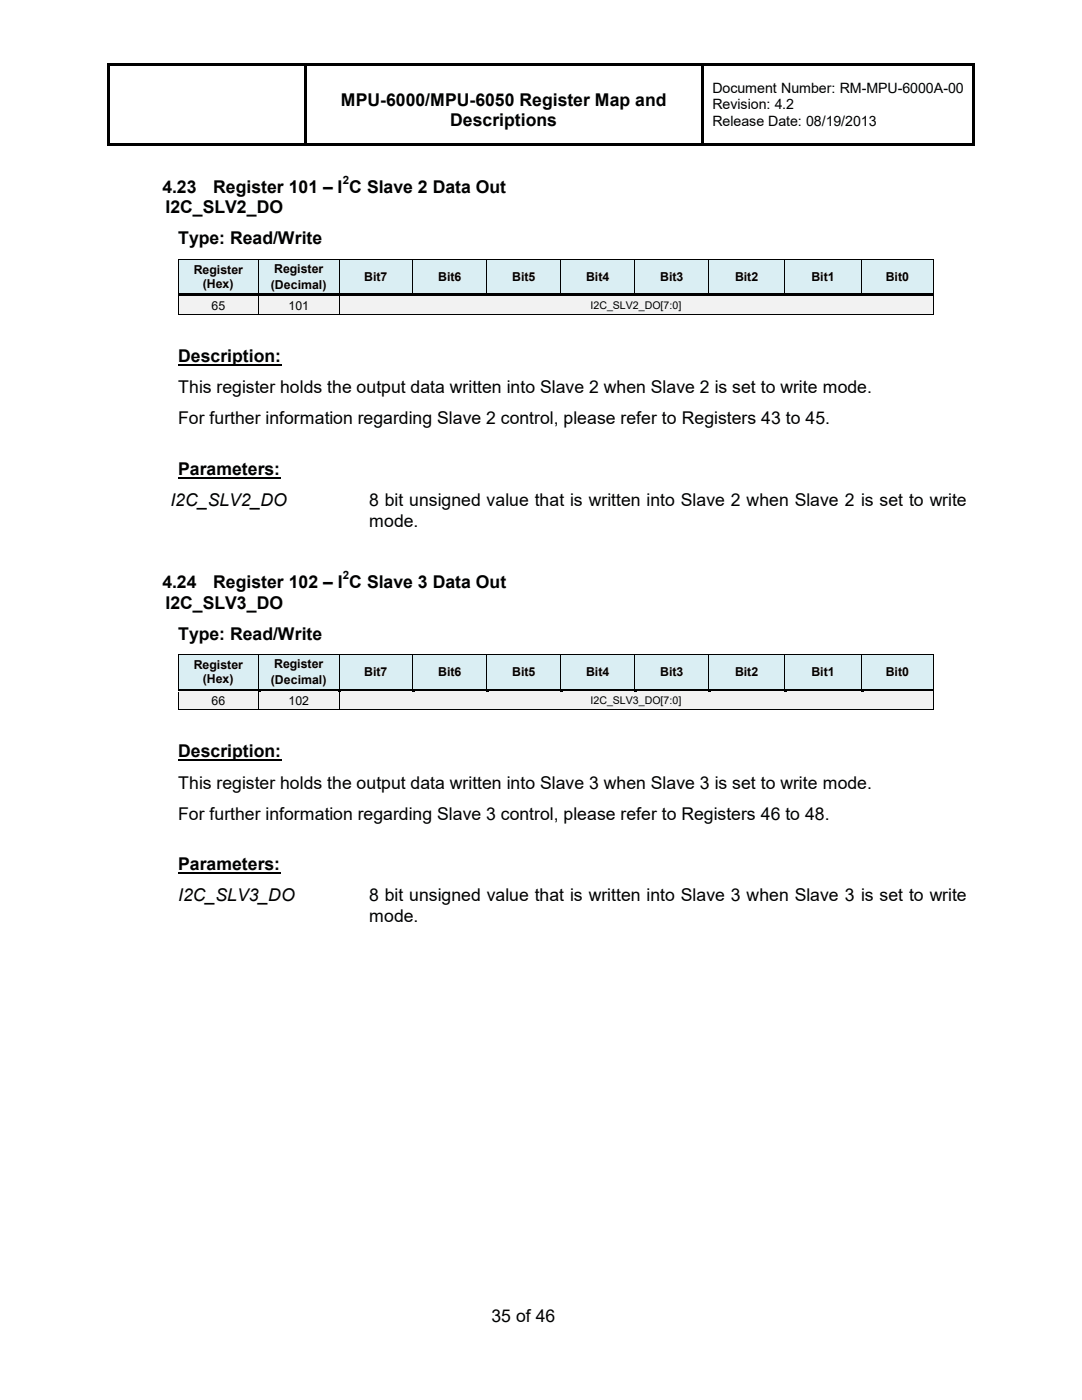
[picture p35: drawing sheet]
<svg xmlns="http://www.w3.org/2000/svg" width="216mm" height="279mm" viewBox="0 0 216 279" stroke-linecap="round" stroke-linejoin="round" font-family="sans-serif">
<defs><g id="words">
<g font-size="3.5">
<text x="68" y="21.1">MPU-6000/MPU-6050 Register Map and</text>
<text x="89.8" y="25.2">Descriptions</text>
<text x="32.4" y="38.5">4.23</text>
<text x="42.5" y="38.5">Register 101 – I C Slave 2 Data Out</text>
<text x="33" y="42.6">I2C_SLV2_DO</text>
<text x="35.6" y="48.7">Type: Read/Write</text>
<text x="35.6" y="72.2">Description:</text>
<text x="35.6" y="78.5">This register holds the output data written into Slave 2 when Slave 2 is set to write mode.</text>
<text x="35.6" y="84.6">For further information regarding Slave 2 control, please refer to Registers 43 to 45.</text>
<text x="35.6" y="94.8">Parameters:</text>
<text x="34" y="101">I2C_SLV2_DO</text>
<text x="73.7" y="101">8 bit unsigned value that is written into Slave 2 when Slave 2 is set to write</text>
<text x="73.7" y="105.1">mode.</text>
<text x="32.4" y="117.4">4.24</text>
<text x="42.5" y="117.4">Register 102 – I C Slave 3 Data Out</text>
<text x="33" y="121.5">I2C_SLV3_DO</text>
<text x="35.6" y="127.7">Type: Read/Write</text>
<text x="35.6" y="151.2">Description:</text>
<text x="35.6" y="157.4">This register holds the output data written into Slave 3 when Slave 3 is set to write mode.</text>
<text x="35.6" y="163.6">For further information regarding Slave 3 control, please refer to Registers 46 to 48.</text>
<text x="35.6" y="173.7">Parameters:</text>
<text x="35.6" y="179.9">I2C_SLV3_DO</text>
<text x="73.7" y="179.9">8 bit unsigned value that is written into Slave 3 when Slave 3 is set to write</text>
<text x="73.7" y="184">mode.</text>
<text x="98.1" y="263.8">35 of 46</text>
</g>
<g font-size="2.8">
<text x="142.1" y="18.6">Document Number: RM-MPU-6000A-00</text>
<text x="142.1" y="21.8">Revision: 4.2</text>
<text x="142.1" y="25.1">Release Date: 08/19/2013</text>
</g>
<g font-size="2.5">
<text x="38.7" y="54.6">Register</text>
<text x="40.5" y="57.5">(Hex)</text>
<text x="54.1" y="57.7">(Decimal)</text>
<text x="54.7" y="54.4">Register</text>
<text x="72.7" y="56.1">Bit7</text>
<text x="87.4" y="56.1">Bit6</text>
<text x="102.2" y="56.1">Bit5</text>
<text x="116.9" y="56.1">Bit4</text>
<text x="131.7" y="56.1">Bit3</text>
<text x="146.7" y="56.1">Bit2</text>
<text x="161.9" y="56.1">Bit1</text>
<text x="176.7" y="56.1">Bit0</text>
<text x="42.2" y="61.8">65</text>
<text x="57.6" y="61.8">101</text>
<text x="38.7" y="133.5">Register</text>
<text x="40.5" y="136.4">(Hex)</text>
<text x="54.1" y="136.5">(Decimal)</text>
<text x="54.7" y="133.4">Register</text>
<text x="72.7" y="134.9">Bit7</text>
<text x="87.4" y="134.9">Bit6</text>
<text x="102.2" y="134.9">Bit5</text>
<text x="116.9" y="134.9">Bit4</text>
<text x="131.7" y="134.9">Bit3</text>
<text x="146.7" y="134.9">Bit2</text>
<text x="161.9" y="134.9">Bit1</text>
<text x="176.7" y="134.9">Bit0</text>
<text x="42.2" y="140.6">66</text>
<text x="57.6" y="140.6">102</text>
</g>
<g font-size="2.3">
<text x="68.4" y="36.7">2</text>
<text x="68.4" y="115.6">2</text>
</g>
<g font-size="2.1">
<text x="117.8" y="61.6">I2C_SLV2_DO[7:0]</text>
<text x="117.8" y="140.6">I2C_SLV3_DO[7:0]</text>
</g>
</g></defs>
<g fill="#000">
<path d="M21.4 12.7h.5v.6h-.5z" fill-rule="evenodd"/>
<path d="M21.4 12.7h.5v.5h-.5z" fill-rule="evenodd"/>
<path d="M21.4 13.2h.5v15.4h-.5z" fill-rule="evenodd"/>
<path d="M21.9 12.7h38.7v.5h-38.7z" fill-rule="evenodd"/>
<path d="M60.6 13.2l.5 .1z" fill-rule="evenodd"/>
<path d="M60.6 12.7h.5v.5h-.5z" fill-rule="evenodd"/>
<path d="M60.6 13.2h.5v15.4h-.5z" fill-rule="evenodd"/>
<path d="M61.1 12.7h78.9v.5h-78.9z" fill-rule="evenodd"/>
<path d="M140 13.2l.5 .1z" fill-rule="evenodd"/>
<path d="M140 12.7h.5v.5h-.5z" fill-rule="evenodd"/>
<path d="M140 13.2h.5v15.4h-.5z" fill-rule="evenodd"/>
<path d="M140.5 12.7h53.5v.5h-53.5z" fill-rule="evenodd"/>
<path d="M194 12.7h.5v.6h-.5z" fill-rule="evenodd"/>
<path d="M194 12.7h.5v.5h-.5z" fill-rule="evenodd"/>
<path d="M194 13.2h.5v15.4h-.5z" fill-rule="evenodd"/>
<path d="M21.4 28.6h.5v.5h-.5z" fill-rule="evenodd"/>
<path d="M21.4 28.6h.5v.5h-.5z" fill-rule="evenodd"/>
<path d="M21.9 28.6h38.7v.5h-38.7z" fill-rule="evenodd"/>
<path d="M60.6 28.6h.5v.5h-.5z" fill-rule="evenodd"/>
<path d="M61.1 28.6h78.9v.5h-78.9z" fill-rule="evenodd"/>
<path d="M140 28.6h.5v.5h-.5z" fill-rule="evenodd"/>
<path d="M140.5 28.6h53.5v.5h-53.5z" fill-rule="evenodd"/>
<path d="M194 28.6h.5v.5h-.5z" fill-rule="evenodd"/>
<path d="M194 28.6h.5v.5h-.5z" fill-rule="evenodd"/>
</g>
<path d="M35.7 52h15.8" fill="none" stroke="#daeef3" stroke-width=".2"/>
<g fill="#daeef3">
<path d="M35.7 52h1.8v6.4h-1.8z" fill-rule="evenodd"/>
<path d="M49.7 52h1.8v6.4h-1.8z" fill-rule="evenodd"/>
</g>
<path d="M35.7 58.5h15.8" fill="none" stroke="#daeef3" stroke-width=".2"/>
<g fill="#daeef3">
<path d="M37.5 52h12.2v3.3h-12.2z" fill-rule="evenodd"/>
<path d="M37.5 55.3h12.2v3.1h-12.2z" fill-rule="evenodd"/>
<path d="M51.7 51.9h1.8v6.7h-1.8z" fill-rule="evenodd"/>
<path d="M65.7 51.9h1.8v6.7h-1.8z" fill-rule="evenodd"/>
<path d="M53.5 51.9h12.2v3.5h-12.2z" fill-rule="evenodd"/>
<path d="M53.5 55.4h12.2v3.2h-12.2z" fill-rule="evenodd"/>
<path d="M67.7 51.9h14.6v1.6h-14.6z" fill-rule="evenodd"/>
<path d="M67.7 53.5h1.8v3.5h-1.8z" fill-rule="evenodd"/>
<path d="M80.5 53.5h1.8v3.5h-1.8z" fill-rule="evenodd"/>
<path d="M67.7 57h14.6v1.6h-14.6z" fill-rule="evenodd"/>
<path d="M69.5 53.5h11v3.5h-11z" fill-rule="evenodd"/>
<path d="M82.5 51.9h14.6v1.6h-14.6z" fill-rule="evenodd"/>
<path d="M82.5 53.5h1.8v3.5h-1.8z" fill-rule="evenodd"/>
<path d="M95.3 53.5h1.8v3.5h-1.8z" fill-rule="evenodd"/>
<path d="M82.5 57h14.6v1.6h-14.6z" fill-rule="evenodd"/>
<path d="M84.3 53.5h11v3.5h-11z" fill-rule="evenodd"/>
<path d="M97.3 51.9h14.5v1.6h-14.5z" fill-rule="evenodd"/>
<path d="M97.3 53.5h1.8v3.5h-1.8z" fill-rule="evenodd"/>
<path d="M110 53.5h1.8v3.5h-1.8z" fill-rule="evenodd"/>
<path d="M97.3 57h14.5v1.6h-14.5z" fill-rule="evenodd"/>
<path d="M99.1 53.5h10.9v3.5h-10.9z" fill-rule="evenodd"/>
<path d="M112 51.9h14.6v1.6h-14.6z" fill-rule="evenodd"/>
<path d="M112 53.5h1.8v3.5h-1.8z" fill-rule="evenodd"/>
<path d="M124.8 53.5h1.8v3.5h-1.8z" fill-rule="evenodd"/>
<path d="M112 57h14.6v1.6h-14.6z" fill-rule="evenodd"/>
<path d="M113.8 53.5h11v3.5h-11z" fill-rule="evenodd"/>
<path d="M126.8 51.9h14.6v1.6h-14.6z" fill-rule="evenodd"/>
<path d="M126.8 53.5h1.8v3.5h-1.8z" fill-rule="evenodd"/>
<path d="M139.6 53.5h1.8v3.5h-1.8z" fill-rule="evenodd"/>
<path d="M126.8 57h14.6v1.6h-14.6z" fill-rule="evenodd"/>
<path d="M128.6 53.5h11v3.5h-11z" fill-rule="evenodd"/>
<path d="M141.5 51.9h14.9v1.6h-14.9z" fill-rule="evenodd"/>
<path d="M141.5 53.5h1.9v3.5h-1.9z" fill-rule="evenodd"/>
<path d="M154.7 53.5h1.7v3.5h-1.7z" fill-rule="evenodd"/>
<path d="M141.5 57h14.9v1.6h-14.9z" fill-rule="evenodd"/>
<path d="M143.4 53.5h11.3v3.5h-11.3z" fill-rule="evenodd"/>
<path d="M156.7 51.9h15.2v1.6h-15.2z" fill-rule="evenodd"/>
<path d="M156.7 53.5h1.7v3.5h-1.7z" fill-rule="evenodd"/>
<path d="M170 53.5h1.9v3.5h-1.9z" fill-rule="evenodd"/>
<path d="M156.7 57h15.2v1.6h-15.2z" fill-rule="evenodd"/>
<path d="M158.4 53.5h11.6v3.5h-11.6z" fill-rule="evenodd"/>
<path d="M172 51.9h14.1v1.6h-14.1z" fill-rule="evenodd"/>
<path d="M172 53.5h1.9v3.5h-1.9z" fill-rule="evenodd"/>
<path d="M184.3 53.5h1.8v3.5h-1.8z" fill-rule="evenodd"/>
<path d="M172 57h14.1v1.6h-14.1z" fill-rule="evenodd"/>
<path d="M173.9 53.5h10.4v3.5h-10.4z" fill-rule="evenodd"/>
</g>
<g fill="#000">
<path d="M35.5 51.7h.2v.2h-.2z" fill-rule="evenodd"/>
<path d="M35.5 51.7h.2v.2h-.2z" fill-rule="evenodd"/>
<path d="M51.5 51.7h.2v.2h-.2z" fill-rule="evenodd"/>
<path d="M67.6 51.7h.1v.2h-.1z" fill-rule="evenodd"/>
<path d="M82.3 51.7h.2v.2h-.2z" fill-rule="evenodd"/>
<path d="M97.1 51.7h.2v.2h-.2z" fill-rule="evenodd"/>
<path d="M111.8 51.7h.2v.2h-.2z" fill-rule="evenodd"/>
<path d="M126.6 51.7h.2v.2h-.2z" fill-rule="evenodd"/>
<path d="M141.4 51.7h.1v.2h-.1z" fill-rule="evenodd"/>
<path d="M156.5 51.7h.2v.2h-.2z" fill-rule="evenodd"/>
<path d="M171.9 51.7h.1v.2h-.1z" fill-rule="evenodd"/>
<path d="M186.1 51.7h.2v.2h-.2z" fill-rule="evenodd"/>
<path d="M186.1 51.7h.2v.2h-.2z" fill-rule="evenodd"/>
</g>
<g fill="none" stroke="#000" stroke-width=".2">
<path d="M35.6 51.9v6.7M35.7 51.8h15.8M51.6 51.9v6.7M51.7 51.8h15.9M67.7 51.9v6.7M67.7 51.8h14.6M82.4 51.9v6.7M82.5 51.8h14.6M97.2 51.9v6.7M97.3 51.8h14.5M111.9 51.9v6.7M112 51.8h14.6"/>
<path d="M126.7 51.9v6.7M126.8 51.8h14.6M141.5 51.9v6.7M141.5 51.8h15M156.6 51.9v6.7M156.7 51.8h15.2M172 51.9v6.7M172 51.8h14.1M186.2 51.9v6.7"/>
</g>
<g fill="#f2f2f2">
<path d="M35.7 59.1h1.8v3.6h-1.8z" fill-rule="evenodd"/>
<path d="M49.7 59.1h1.8v3.6h-1.8z" fill-rule="evenodd"/>
<path d="M37.5 59.1h12.2v3.6h-12.2z" fill-rule="evenodd"/>
<path d="M51.7 59.1h1.8v3.6h-1.8z" fill-rule="evenodd"/>
<path d="M65.7 59.1h1.8v3.6h-1.8z" fill-rule="evenodd"/>
<path d="M53.5 59.1h12.2v3.6h-12.2z" fill-rule="evenodd"/>
</g>
<path d="M67.7 59.2h118.4" fill="none" stroke="#f2f2f2" stroke-width=".2"/>
<g fill="#f2f2f2">
<path d="M67.7 59.3h1.8v3.2h-1.8z" fill-rule="evenodd"/>
<path d="M184.3 59.3h1.8v3.2h-1.8z" fill-rule="evenodd"/>
</g>
<path d="M67.7 62.6h118.4" fill="none" stroke="#f2f2f2" stroke-width=".2"/>
<path d="M69.5 59.3h114.8v3.2h-114.8z" fill-rule="evenodd" fill="#f2f2f2"/>
<g fill="#000">
<path d="M35.5 58.6h.2v.5h-.2z" fill-rule="evenodd"/>
<path d="M35.7 58.6h15.8v.5h-15.8z" fill-rule="evenodd"/>
</g>
<path d="M35.7 59.1h15.8" fill="none" stroke="#f2f2f2" stroke-width=".2"/>
<path d="M51.7 59.1h.3z" fill-rule="evenodd" fill="#f2f2f2"/>
<g fill="#000">
<path d="M51.5 59.1h.2z" fill-rule="evenodd"/>
<path d="M51.5 58.6h.5v.5h-.5z" fill-rule="evenodd"/>
<path d="M52 58.6h15.6v.5h-15.6z" fill-rule="evenodd"/>
</g>
<path d="M52 59.1h15.6" fill="none" stroke="#f2f2f2" stroke-width=".2"/>
<path d="M67.7 59.1h.4z" fill-rule="evenodd" fill="#f2f2f2"/>
<g fill="#000">
<path d="M67.6 59.1h.1z" fill-rule="evenodd"/>
<path d="M67.6 58.6h.5v.5h-.5z" fill-rule="evenodd"/>
<path d="M68.1 58.6h14.2v.5h-14.2z" fill-rule="evenodd"/>
</g>
<path d="M68.1 59.1h14.2" fill="none" stroke="#f2f2f2" stroke-width=".2"/>
<path d="M82.3 59.1h.5z" fill-rule="evenodd" fill="#f2f2f2"/>
<g fill="#000">
<path d="M82.3 58.6h.5v.5h-.5z" fill-rule="evenodd"/>
<path d="M82.8 58.6h14.3v.5h-14.3z" fill-rule="evenodd"/>
</g>
<path d="M82.8 59.1h14.3" fill="none" stroke="#f2f2f2" stroke-width=".2"/>
<path d="M97.1 59.1h.5z" fill-rule="evenodd" fill="#f2f2f2"/>
<g fill="#000">
<path d="M97.1 58.6h.5v.5h-.5z" fill-rule="evenodd"/>
<path d="M97.6 58.6h14.2v.5h-14.2z" fill-rule="evenodd"/>
</g>
<path d="M97.6 59.1h14.2" fill="none" stroke="#f2f2f2" stroke-width=".2"/>
<path d="M111.8 59.1h.5z" fill-rule="evenodd" fill="#f2f2f2"/>
<g fill="#000">
<path d="M111.8 58.6h.5v.5h-.5z" fill-rule="evenodd"/>
<path d="M112.3 58.6h14.3v.5h-14.3z" fill-rule="evenodd"/>
</g>
<path d="M112.3 59.1h14.3" fill="none" stroke="#f2f2f2" stroke-width=".2"/>
<path d="M126.6 59.1h.5z" fill-rule="evenodd" fill="#f2f2f2"/>
<g fill="#000">
<path d="M126.6 58.6h.5v.5h-.5z" fill-rule="evenodd"/>
<path d="M127.1 58.6h14.3v.5h-14.3z" fill-rule="evenodd"/>
</g>
<path d="M127.1 59.1h14.3" fill="none" stroke="#f2f2f2" stroke-width=".2"/>
<path d="M141.4 59.1h.5z" fill-rule="evenodd" fill="#f2f2f2"/>
<g fill="#000">
<path d="M141.4 58.6h.5v.5h-.5z" fill-rule="evenodd"/>
<path d="M141.9 58.6h14.6v.5h-14.6z" fill-rule="evenodd"/>
</g>
<path d="M141.9 59.1h14.6" fill="none" stroke="#f2f2f2" stroke-width=".2"/>
<path d="M156.5 59.1h.5z" fill-rule="evenodd" fill="#f2f2f2"/>
<g fill="#000">
<path d="M156.5 58.6h.5v.5h-.5z" fill-rule="evenodd"/>
<path d="M157 58.6h14.9v.5h-14.9z" fill-rule="evenodd"/>
</g>
<path d="M157 59.1h14.9" fill="none" stroke="#f2f2f2" stroke-width=".2"/>
<path d="M171.9 59.1h.5z" fill-rule="evenodd" fill="#f2f2f2"/>
<g fill="#000">
<path d="M171.9 58.6h.5v.5h-.5z" fill-rule="evenodd"/>
<path d="M172.4 58.6h13.7v.5h-13.7z" fill-rule="evenodd"/>
<path d="M186.1 58.6h.2v.5h-.2z" fill-rule="evenodd"/>
<path d="M35.5 62.7h.2v.2h-.2z" fill-rule="evenodd"/>
<path d="M35.5 62.7h.2v.2h-.2z" fill-rule="evenodd"/>
<path d="M51.5 62.7h.2v.2h-.2z" fill-rule="evenodd"/>
<path d="M67.6 62.7h.1v.2h-.1z" fill-rule="evenodd"/>
<path d="M186.1 62.7h.2v.2h-.2z" fill-rule="evenodd"/>
<path d="M186.1 62.7h.2v.2h-.2z" fill-rule="evenodd"/>
</g>
<path d="M172.4 59.1h13.7" fill="none" stroke="#f2f2f2" stroke-width=".2"/>
<path d="M35.6 59.1v3.6M51.6 59.1v3.6M67.7 59.1v3.6M186.2 59.1v3.6M35.7 62.8h15.8M51.7 62.8h15.9M67.7 62.8h118.4" fill="none" stroke="#000" stroke-width=".2"/>
<path d="M35.6 72.8h20.5M35.6 95.4h20.4" fill="none" stroke="#000" stroke-width=".38"/>
<path d="M35.7 130.9h15.8" fill="none" stroke="#daeef3" stroke-width=".2"/>
<g fill="#daeef3">
<path d="M35.7 131h1.8v6.3h-1.8z" fill-rule="evenodd"/>
<path d="M49.7 131h1.8v6.3h-1.8z" fill-rule="evenodd"/>
</g>
<path d="M35.7 137.4h15.8" fill="none" stroke="#daeef3" stroke-width=".2"/>
<g fill="#daeef3">
<path d="M37.5 131h12.2v3.1h-12.2z" fill-rule="evenodd"/>
<path d="M37.5 134.1h12.2v3.2h-12.2z" fill-rule="evenodd"/>
<path d="M51.7 130.8h1.8v6.7h-1.8z" fill-rule="evenodd"/>
<path d="M65.7 130.8h1.8v6.7h-1.8z" fill-rule="evenodd"/>
<path d="M53.5 130.8h12.2v3.5h-12.2z" fill-rule="evenodd"/>
<path d="M53.5 134.3h12.2v3.2h-12.2z" fill-rule="evenodd"/>
<path d="M67.7 130.8h14.6v1.6h-14.6z" fill-rule="evenodd"/>
<path d="M67.7 132.4h1.8v3.5h-1.8z" fill-rule="evenodd"/>
<path d="M80.5 132.4h1.8v3.5h-1.8z" fill-rule="evenodd"/>
<path d="M67.7 135.9h14.6v1.6h-14.6z" fill-rule="evenodd"/>
<path d="M69.5 132.4h11v3.5h-11z" fill-rule="evenodd"/>
<path d="M82.5 130.8h14.6v1.6h-14.6z" fill-rule="evenodd"/>
<path d="M82.5 132.4h1.8v3.5h-1.8z" fill-rule="evenodd"/>
<path d="M95.3 132.4h1.8v3.5h-1.8z" fill-rule="evenodd"/>
<path d="M82.5 135.9h14.6v1.6h-14.6z" fill-rule="evenodd"/>
<path d="M84.3 132.4h11v3.5h-11z" fill-rule="evenodd"/>
<path d="M97.3 130.8h14.5v1.6h-14.5z" fill-rule="evenodd"/>
<path d="M97.3 132.4h1.8v3.5h-1.8z" fill-rule="evenodd"/>
<path d="M110 132.4h1.8v3.5h-1.8z" fill-rule="evenodd"/>
<path d="M97.3 135.9h14.5v1.6h-14.5z" fill-rule="evenodd"/>
<path d="M99.1 132.4h10.9v3.5h-10.9z" fill-rule="evenodd"/>
<path d="M112 130.8h14.6v1.6h-14.6z" fill-rule="evenodd"/>
<path d="M112 132.4h1.8v3.5h-1.8z" fill-rule="evenodd"/>
<path d="M124.8 132.4h1.8v3.5h-1.8z" fill-rule="evenodd"/>
<path d="M112 135.9h14.6v1.6h-14.6z" fill-rule="evenodd"/>
<path d="M113.8 132.4h11v3.5h-11z" fill-rule="evenodd"/>
<path d="M126.8 130.8h14.6v1.6h-14.6z" fill-rule="evenodd"/>
<path d="M126.8 132.4h1.8v3.5h-1.8z" fill-rule="evenodd"/>
<path d="M139.6 132.4h1.8v3.5h-1.8z" fill-rule="evenodd"/>
<path d="M126.8 135.9h14.6v1.6h-14.6z" fill-rule="evenodd"/>
<path d="M128.6 132.4h11v3.5h-11z" fill-rule="evenodd"/>
<path d="M141.5 130.8h14.9v1.6h-14.9z" fill-rule="evenodd"/>
<path d="M141.5 132.4h1.9v3.5h-1.9z" fill-rule="evenodd"/>
<path d="M154.7 132.4h1.7v3.5h-1.7z" fill-rule="evenodd"/>
<path d="M141.5 135.9h14.9v1.6h-14.9z" fill-rule="evenodd"/>
<path d="M143.4 132.4h11.3v3.5h-11.3z" fill-rule="evenodd"/>
<path d="M156.7 130.8h15.2v1.6h-15.2z" fill-rule="evenodd"/>
<path d="M156.7 132.4h1.7v3.5h-1.7z" fill-rule="evenodd"/>
<path d="M170 132.4h1.9v3.5h-1.9z" fill-rule="evenodd"/>
<path d="M156.7 135.9h15.2v1.6h-15.2z" fill-rule="evenodd"/>
<path d="M158.4 132.4h11.6v3.5h-11.6z" fill-rule="evenodd"/>
<path d="M172 130.8h14.1v1.6h-14.1z" fill-rule="evenodd"/>
<path d="M172 132.4h1.9v3.5h-1.9z" fill-rule="evenodd"/>
<path d="M184.3 132.4h1.8v3.5h-1.8z" fill-rule="evenodd"/>
<path d="M172 135.9h14.1v1.6h-14.1z" fill-rule="evenodd"/>
<path d="M173.9 132.4h10.4v3.5h-10.4z" fill-rule="evenodd"/>
</g>
<g fill="#000">
<path d="M35.5 130.6h.2v.1h-.2z" fill-rule="evenodd"/>
<path d="M35.5 130.6h.2v.1h-.2z" fill-rule="evenodd"/>
<path d="M51.5 130.6h.2v.1h-.2z" fill-rule="evenodd"/>
<path d="M67.6 130.6h.1v.1h-.1z" fill-rule="evenodd"/>
<path d="M82.3 130.6h.2v.1h-.2z" fill-rule="evenodd"/>
<path d="M97.1 130.6h.2v.1h-.2z" fill-rule="evenodd"/>
<path d="M111.8 130.6h.2v.1h-.2z" fill-rule="evenodd"/>
<path d="M126.6 130.6h.2v.1h-.2z" fill-rule="evenodd"/>
<path d="M141.4 130.6h.1v.1h-.1z" fill-rule="evenodd"/>
<path d="M156.5 130.6h.2v.1h-.2z" fill-rule="evenodd"/>
<path d="M171.9 130.6h.1v.1h-.1z" fill-rule="evenodd"/>
<path d="M186.1 130.6h.2v.1h-.2z" fill-rule="evenodd"/>
<path d="M186.1 130.6h.2v.1h-.2z" fill-rule="evenodd"/>
</g>
<g fill="none" stroke="#000" stroke-width=".2">
<path d="M35.6 130.7v6.8M35.7 130.7h15.8M51.6 130.7v6.8M51.7 130.7h15.9M67.7 130.7v6.8M67.7 130.7h14.6M82.4 130.7v6.8M82.5 130.7h14.6M97.2 130.7v6.8M97.3 130.7h14.5M111.9 130.7v6.8M112 130.7h14.6"/>
<path d="M126.7 130.7v6.8M126.8 130.7h14.6M141.5 130.7v6.8M141.5 130.7h15M156.6 130.7v6.8M156.7 130.7h15.2M172 130.7v6.8M172 130.7h14.1M186.2 130.7v6.8"/>
</g>
<g fill="#f2f2f2">
<path d="M35.7 138h1.8v3.6h-1.8z" fill-rule="evenodd"/>
<path d="M49.7 138h1.8v3.6h-1.8z" fill-rule="evenodd"/>
<path d="M37.5 138h12.2v3.6h-12.2z" fill-rule="evenodd"/>
<path d="M51.7 138h1.8v3.6h-1.8z" fill-rule="evenodd"/>
<path d="M65.7 138h1.8v3.6h-1.8z" fill-rule="evenodd"/>
<path d="M53.5 138h12.2v3.6h-12.2z" fill-rule="evenodd"/>
</g>
<path d="M67.7 138.1h118.4" fill="none" stroke="#f2f2f2" stroke-width=".21"/>
<g fill="#f2f2f2">
<path d="M67.7 138.2h1.8v3.2h-1.8z" fill-rule="evenodd"/>
<path d="M184.3 138.2h1.8v3.2h-1.8z" fill-rule="evenodd"/>
</g>
<path d="M67.7 141.5h118.4" fill="none" stroke="#f2f2f2" stroke-width=".21"/>
<path d="M69.5 138.2h114.8v3.2h-114.8z" fill-rule="evenodd" fill="#f2f2f2"/>
<g fill="#000">
<path d="M35.5 137.5h.2v.6h-.2z" fill-rule="evenodd"/>
<path d="M35.7 137.5h15.8v.5h-15.8z" fill-rule="evenodd"/>
</g>
<path d="M35.7 138h15.8" fill="none" stroke="#f2f2f2" stroke-width=".2"/>
<path d="M51.7 138l.3 .1z" fill-rule="evenodd" fill="#f2f2f2"/>
<g fill="#000">
<path d="M51.5 138l.2 .1z" fill-rule="evenodd"/>
<path d="M51.5 137.5h.5v.5h-.5z" fill-rule="evenodd"/>
<path d="M52 137.5h15.6v.5h-15.6z" fill-rule="evenodd"/>
</g>
<path d="M52 138h15.6" fill="none" stroke="#f2f2f2" stroke-width=".2"/>
<path d="M67.7 138l.4 .1z" fill-rule="evenodd" fill="#f2f2f2"/>
<g fill="#000">
<path d="M67.6 138l.1 .1z" fill-rule="evenodd"/>
<path d="M67.6 137.5h.5v.5h-.5z" fill-rule="evenodd"/>
<path d="M68.1 137.5h14.2v.5h-14.2z" fill-rule="evenodd"/>
</g>
<path d="M68.1 138h14.2" fill="none" stroke="#f2f2f2" stroke-width=".2"/>
<path d="M82.3 138l.5 .1z" fill-rule="evenodd" fill="#f2f2f2"/>
<g fill="#000">
<path d="M82.3 137.5h.5v.5h-.5z" fill-rule="evenodd"/>
<path d="M82.8 137.5h14.3v.5h-14.3z" fill-rule="evenodd"/>
</g>
<path d="M82.8 138h14.3" fill="none" stroke="#f2f2f2" stroke-width=".2"/>
<path d="M97.1 138l.5 .1z" fill-rule="evenodd" fill="#f2f2f2"/>
<g fill="#000">
<path d="M97.1 137.5h.5v.5h-.5z" fill-rule="evenodd"/>
<path d="M97.6 137.5h14.2v.5h-14.2z" fill-rule="evenodd"/>
</g>
<path d="M97.6 138h14.2" fill="none" stroke="#f2f2f2" stroke-width=".2"/>
<path d="M111.8 138l.5 .1z" fill-rule="evenodd" fill="#f2f2f2"/>
<g fill="#000">
<path d="M111.8 137.5h.5v.5h-.5z" fill-rule="evenodd"/>
<path d="M112.3 137.5h14.3v.5h-14.3z" fill-rule="evenodd"/>
</g>
<path d="M112.3 138h14.3" fill="none" stroke="#f2f2f2" stroke-width=".2"/>
<path d="M126.6 138l.5 .1z" fill-rule="evenodd" fill="#f2f2f2"/>
<g fill="#000">
<path d="M126.6 137.5h.5v.5h-.5z" fill-rule="evenodd"/>
<path d="M127.1 137.5h14.3v.5h-14.3z" fill-rule="evenodd"/>
</g>
<path d="M127.1 138h14.3" fill="none" stroke="#f2f2f2" stroke-width=".2"/>
<path d="M141.4 138l.5 .1z" fill-rule="evenodd" fill="#f2f2f2"/>
<g fill="#000">
<path d="M141.4 137.5h.5v.5h-.5z" fill-rule="evenodd"/>
<path d="M141.9 137.5h14.6v.5h-14.6z" fill-rule="evenodd"/>
</g>
<path d="M141.9 138h14.6" fill="none" stroke="#f2f2f2" stroke-width=".2"/>
<path d="M156.5 138l.5 .1z" fill-rule="evenodd" fill="#f2f2f2"/>
<g fill="#000">
<path d="M156.5 137.5h.5v.5h-.5z" fill-rule="evenodd"/>
<path d="M157 137.5h14.9v.5h-14.9z" fill-rule="evenodd"/>
</g>
<path d="M157 138h14.9" fill="none" stroke="#f2f2f2" stroke-width=".2"/>
<path d="M171.9 138l.5 .1z" fill-rule="evenodd" fill="#f2f2f2"/>
<g fill="#000">
<path d="M171.9 137.5h.5v.5h-.5z" fill-rule="evenodd"/>
<path d="M172.4 137.5h13.7v.5h-13.7z" fill-rule="evenodd"/>
<path d="M186.1 137.5h.2v.6h-.2z" fill-rule="evenodd"/>
<path d="M35.5 141.6h.2v.1h-.2z" fill-rule="evenodd"/>
<path d="M35.5 141.6h.2v.1h-.2z" fill-rule="evenodd"/>
<path d="M51.5 141.6h.2v.1h-.2z" fill-rule="evenodd"/>
<path d="M67.6 141.6h.1v.1h-.1z" fill-rule="evenodd"/>
<path d="M186.1 141.6h.2v.1h-.2z" fill-rule="evenodd"/>
<path d="M186.1 141.6h.2v.1h-.2z" fill-rule="evenodd"/>
</g>
<path d="M172.4 138h13.7" fill="none" stroke="#f2f2f2" stroke-width=".2"/>
<path d="M35.6 138.1v3.5M51.6 138.1v3.5M67.7 138.1v3.5M186.2 138.1v3.5M35.7 141.7h15.8M51.7 141.7h15.9M67.7 141.7h118.4" fill="none" stroke="#000" stroke-width=".2"/>
<path d="M35.6 151.7h20.5M35.6 174.3h20.4" fill="none" stroke="#000" stroke-width=".38"/>
<use href="#words"/>
</svg>
